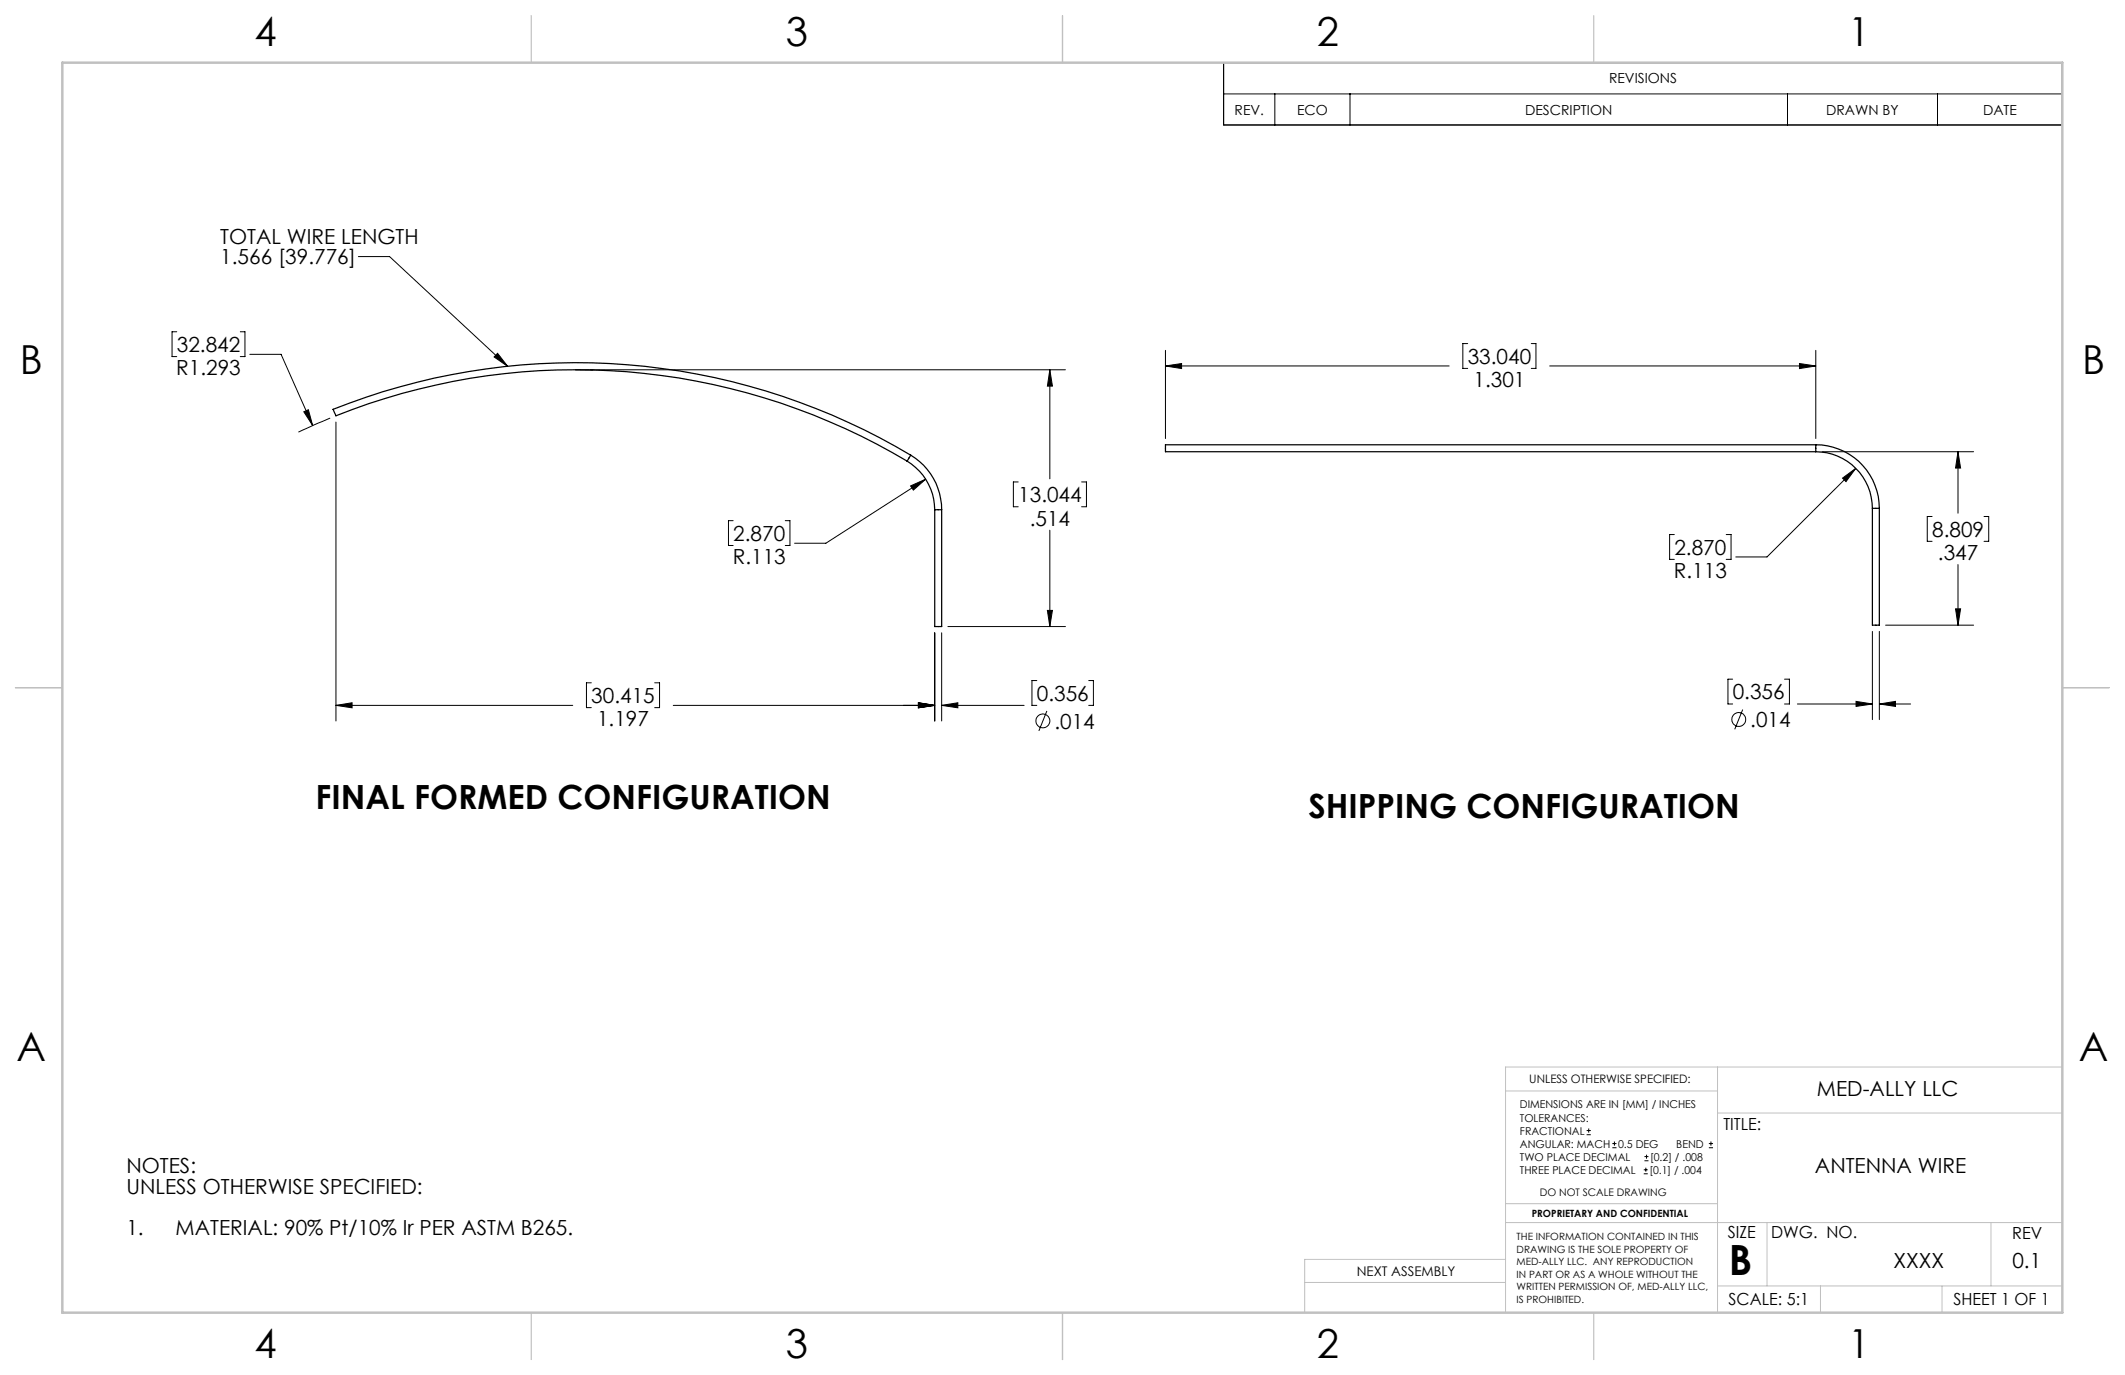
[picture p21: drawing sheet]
<svg xmlns="http://www.w3.org/2000/svg" width="432mm" height="279mm" viewBox="0 0 432 279" stroke-linecap="round" stroke-linejoin="round" font-family="sans-serif">
<defs><g id="words">
<text font-size="8.5" x="351.3" y="259">B</text>
<g font-size="8.1">
<text x="51.7" y="9.3">4</text>
<text x="159.7" y="9.3">3</text>
<text x="267.6" y="9.3">2</text>
<text x="375.6" y="9.3">1</text>
<text x="4" y="76">B</text>
<text x="423.1" y="76">B</text>
<text x="3.3" y="215.7">A</text>
<text x="422.4" y="215.7">A</text>
<text x="51.7" y="276">4</text>
<text x="159.7" y="276">3</text>
<text x="267.6" y="276">2</text>
<text x="375.6" y="276">1</text>
</g>
<g font-size="6.8">
<text x="64.1" y="164.4">FINAL FORMED CONFIGURATION</text>
<text x="265.9" y="166.3">SHIPPING CONFIGURATION</text>
</g>
<g font-size="4.2">
<text x="44.8" y="49.5">TOTAL WIRE LENGTH</text>
<text x="44.8" y="53.7">1.566 [39.776]</text>
<text x="35.9" y="71.5">32.842</text>
<text x="35.8" y="76.3">R1.293</text>
<text x="298.3" y="73.9">33.040</text>
<text x="299.4" y="78.7">1.301</text>
<text x="206.9" y="102">13.044</text>
<text x="209.3" y="106.8">.514</text>
<text x="149" y="109.9">2.870</text>
<text x="340.2" y="112.7">2.870</text>
<text x="392.6" y="109">8.809</text>
<text x="393.8" y="113.8">.347</text>
<text x="148.9" y="114.7">R.113</text>
<text x="340.1" y="117.5">R.113</text>
<text x="120.2" y="142.9">30.415</text>
<text x="210.7" y="142.4">0.356</text>
<text x="352.1" y="142.1">0.356</text>
<text x="121.3" y="147.6">1.197</text>
<text x="214.3" y="148.1">.014</text>
<text x="355.7" y="147.8">.014</text>
<text x="369.2" y="222.7">MED-ALLY LLC</text>
<text x="25.7" y="238.4">NOTES:</text>
<text x="368.8" y="238.3">ANTENNA WIRE</text>
<text x="25.7" y="242.6">UNLESS OTHERWISE SPECIFIED:</text>
<text x="25.7" y="250.9">1.</text>
<text x="35.7" y="250.9">MATERIAL: 90% Pt/10% Ir PER ASTM B265.</text>
<text x="384.8" y="257.6">XXXX</text>
<text x="408.9" y="257.6">0.1</text>
</g>
<g font-size="3.4">
<text x="350.2" y="229.5">TITLE:</text>
<text x="351.1" y="251.6">SIZE</text>
<text x="359.9" y="251.6">DWG. NO.</text>
<text x="408.9" y="251.7">REV</text>
<text x="351.2" y="265.2">SCALE: 5:1</text>
<text x="396.9" y="265.2">SHEET 1 OF 1</text>
</g>
<g font-size="2.8">
<text x="327" y="16.9">REVISIONS</text>
<text x="250.9" y="23.3">REV.</text>
<text x="263.6" y="23.3">ECO</text>
<text x="309.9" y="23.3">DESCRIPTION</text>
<text x="371.1" y="23.3">DRAWN BY</text>
<text x="402.9" y="23.3">DATE</text>
</g>
<text font-size="2.7" x="275.7" y="259.2">NEXT ASSEMBLY</text>
<text font-size="2.4" x="310.8" y="220.1">UNLESS OTHERWISE SPECIFIED:</text>
<g font-size="2.2">
<text x="308.8" y="225.2">DIMENSIONS ARE IN [MM] / INCHES</text>
<text x="308.8" y="227.9">TOLERANCES:</text>
<text x="308.8" y="230.5">FRACTIONAL</text>
<text x="308.8" y="233.2">ANGULAR: MACH</text>
<text x="328.8" y="233.2">0.5 DEG</text>
<text x="340.6" y="233.2">BEND</text>
<text x="308.8" y="238.5">THREE PLACE DECIMAL</text>
<text x="308.8" y="235.8">TWO PLACE DECIMAL</text>
<text x="335.1" y="238.5">[0.1] / .004</text>
<text x="335.3" y="235.8">[0.2] / .008</text>
</g>
<text font-size="2.1" x="312.9" y="243.1">DO NOT SCALE DRAWING</text>
<g font-size="2">
<text x="311.3" y="247.3">PROPRIETARY AND CONFIDENTIAL</text>
<text x="308.2" y="252.1">THE INFORMATION CONTAINED IN THIS</text>
<text x="308.2" y="254.6">DRAWING IS THE SOLE PROPERTY OF</text>
<text x="308.2" y="257.1">MED-ALLY LLC. ANY REPRODUCTION</text>
<text x="308.2" y="259.6">IN PART OR AS A WHOLE WITHOUT THE</text>
<text x="308.2" y="262.2">WRITTEN PERMISSION OF, MED-ALLY LLC,</text>
<text x="308.2" y="264.7">IS PROHIBITED.</text>
</g>
</g></defs>
<g fill="none" stroke="#000" stroke-width=".25">
<path d="M116.9 75.1l3.6 .1M67.7 83.2a132.8 132.8 0 0 1 117.4 9.3M67.7 83.2l.5 1.3a131.8 131.8 0 0 1 116.1 9.2M184.3 93.7a11.6 11.6 0 0 1 5.6 9.9M185.1 92.5a12.9 12.9 0 0 1 6.2 11.1M185.1 92.5l-.8 1.2M369 91.8a11.6 11.6 0 0 1 11.5 11.5M369 90.4a12.9 12.9 0 0 1 12.9 12.9M369 90.4h-132.2v1.4h132.2M369 90.4v1.4M189.9 103.6v23.7h1.4v-23.7M189.9 103.6h1.4"/>
<path d="M380.5 103.3v23.7h1.4v-23.7M380.5 103.3h1.4"/>
</g>
<g fill="none" stroke="#000" stroke-width=".2">
<path d="M248.6 12.7h170.5v12.7h-170.5zM248.6 19.1h170.5M259 19.1v6.3M274.3 19.1v6.3M363.2 19.1v6.3M393.7 19.1v6.3M72.8 52.1h6.4l24 22.3M35.9 67.4h-.9v5.1h.9M48.8 67.4h1v5.1h-1M50.8 72h6.3l6.4 14.5M101.1 71.8l2.1 2.6-2.8-1.9zM120 75.1h96.5"/>
<path d="M213.3 75.1v22.2M213.3 75.1l.6 3.4h-1.1zM236.8 74.4l3.3-.5v1zM236.8 71.2v17.9M236.8 74.4h57.7M298.2 69.8h-.9v5.1h.9M311.2 69.8h.9v5.1h-.9M314.9 74.4h54.1M365.7 73.9l3.3 .5-3.3 .5zM369 71.2v17.9M61.7 83.7l1-.4 .8 3.2zM67.1 84.9l-6.5 2.9"/>
<path d="M68.3 85.8v60.7M185 98.7l3.1-1.3-2.5 2.2zM188.1 97.4l-20.3 13h-6.3M206.9 97.9h-1v5.1h1M219.8 97.9h1v5.1h-1M370.2 91.8h30.8M374.4 97.2l2.7-2-2 2.7zM377.1 95.2l-18 18h-6.4M397.9 91.8l.5 3.3h-1zM397.9 91.8v12.5M149 105.8h-1v5h1M159.6 105.8h.9v5h-.9"/>
<path d="M213.3 107.7v19.6M340.2 108.6h-.9v5.1h.9M350.8 108.6h1v5.1h-1M392.6 105h-1v5h1M397.9 114.7v12.3M403.2 105h.9v5h-.9M120.2 138.7h-1v5.1h1M133 138.7h1v5.1h-1M189.9 128.6v17.9M191.3 128.6v17.9M192.6 127.3h23.9M210.7 138.3h-1v5h1"/>
<path d="M212.8 124h1.1l-.6 3.3zM221.2 138.3h1v5h-1M352.1 138h-1v5.1h1M362.6 138h1v5.1h-1M380.5 128.3v17.9M381.9 128.3v17.9M383.2 127h17.8M397.4 123.7h1l-.5 3.3zM68.3 143.3l3.2-.5v1zM68.3 143.3h48.1M136.8 143.3h53.1M186.6 142.8l3.3 .5-3.3 .5z"/>
<path d="M191.3 143.3l3.3-.5v1zM191.3 143.3h16.8M212.7 144.5l-1.6 4M354.1 144.2l-1.6 4M365.2 143.1h15.3M377.2 142.5l3.3 .6-3.3 .4zM381.9 143.1l3.3-.6v1zM381.9 143.1h6.3M322.4 230.6h.9M322.4 229.7h.9M322.8 229.3v.9M327.6 233.2h.9"/>
<path d="M327.6 232.4h.9M328 232v.8M334 238.5h.8M334 237.7h.8M334.2 235.9h.8M334.2 235h.8M334.4 237.3v.8M334.6 234.6v.8M347.2 233.2h.9M347.2 232.4h.9M347.7 232v.8"/>
<circle cx="211.9" cy="146.5" r="1.41"/>
<circle cx="353.3" cy="146.2" r="1.4"/>
</g>
<g fill="none" stroke="#c0c0c0" stroke-width=".2">
<path d="M349 216.8v49.9M419.1 216.8h-113.2v49.9M305.9 221.7h43.1M349 226.2h70.1M305.9 248.4h113.2M305.9 255.9h-40.8v10.8M306 244.6h43M359.1 248.4v12.9M404.6 248.4v12.9M265.1 260.6h40.8M349 261.3h70.1M369.9 261.3v5.4"/>
<path d="M394.6 261.3v5.4"/>
</g>
<path d="M108 3.2v9.5M215.9 3.2v9.5M323.8 3.2v9.5M3.1 139.7h9.6M419.1 139.7h9.5M108 266.7v9.6M215.9 266.7v9.6M323.8 266.7v9.6" fill="none" stroke="#c0c0c0" stroke-width=".25"/>
<path d="M12.7 12.7h406.4v254h-406.4z" fill="none" stroke="#c0c0c0" stroke-width=".5"/>
<g fill="#000">
<path d="M101.1 71.8l2.1 2.6-2.8-1.9z"/>
<path d="M213.3 75.1l.6 3.4h-1.1zM212.8 124h1.1l-.6 3.3z"/>
<path d="M61.7 83.7l1.8 2.8-.8-3.2zM185 98.7l.6 .9 2.5-2.2zM186.6 142.8l3.3 .5-3.3 .5zM68.3 143.3l3.2-.5v1zM186.6 142.8l3.3 .5-3.3 .5zM191.3 143.3l3.3-.5v1zM365.7 73.9l3.3 .5-3.3 .5zM236.8 74.4l3.3-.5v1zM397.9 91.8l.5 3.3h-1zM397.4 123.7h1l-.5 3.3zM374.4 97.2l.7 .7 2-2.7zM377.2 142.5l3.3 .6-3.3 .4zM381.9 143.1l3.3-.6v1z"/>
</g>
<use href="#words"/>
</svg>
